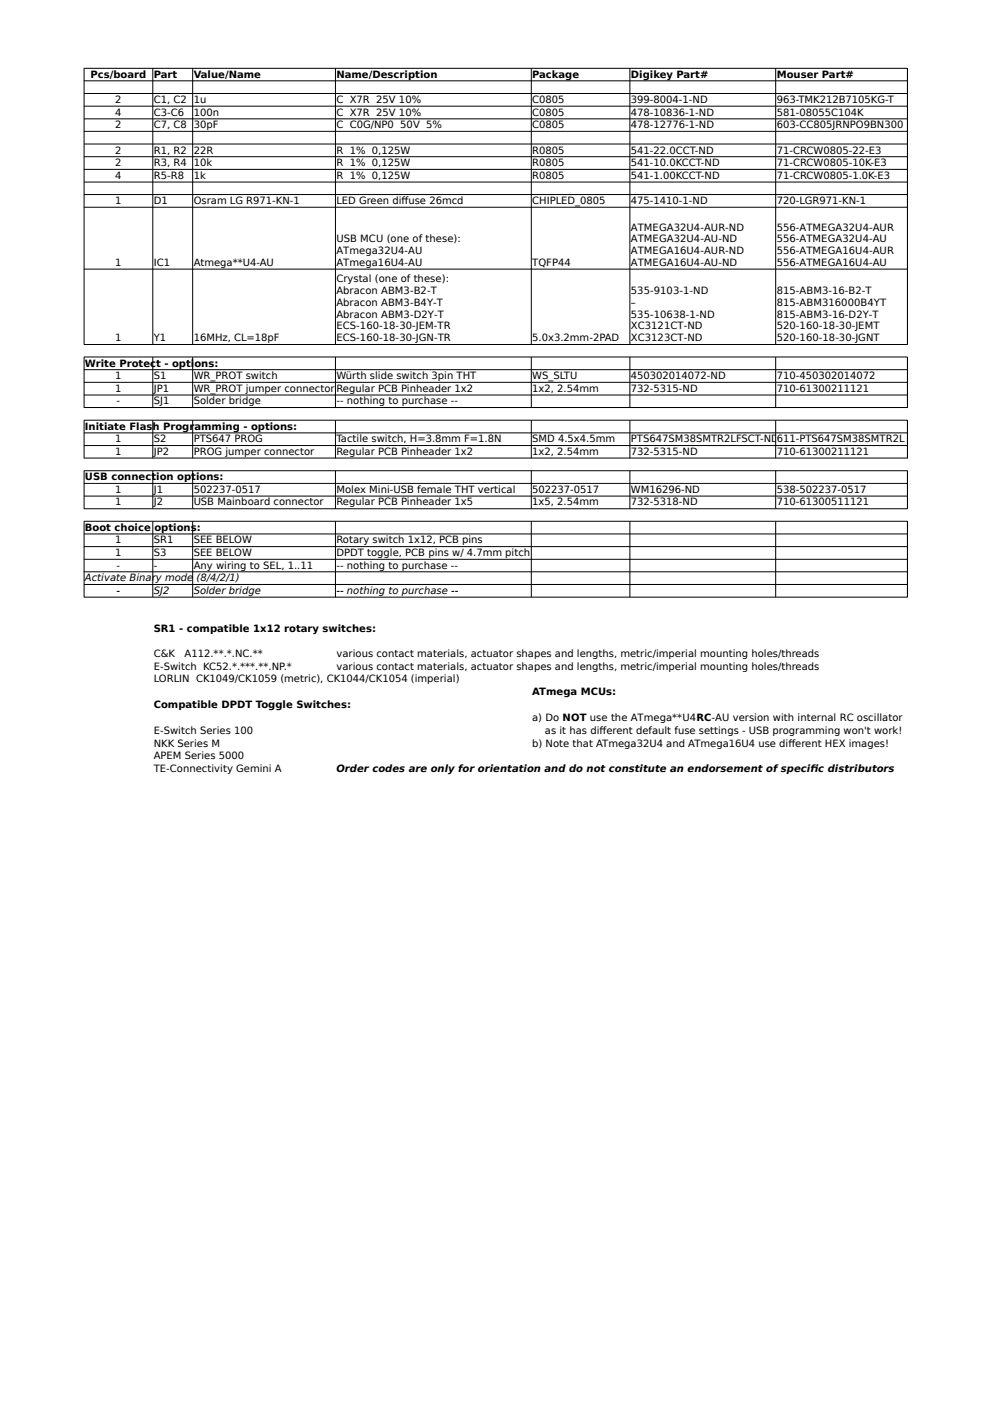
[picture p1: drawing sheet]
<svg xmlns="http://www.w3.org/2000/svg" width="210mm" height="297mm" viewBox="0 0 210 297" stroke-linecap="round" stroke-linejoin="round" font-family="sans-serif">
<defs><g id="words">
<g font-size="2.1">
<text x="19.1" y="16.4">Pcs/board</text>
<text x="32.5" y="16.4">Part</text>
<text x="41" y="16.4">Value/Name</text>
<text x="71.2" y="16.4">Name/Description</text>
<text x="112.6" y="16.4">Package</text>
<text x="133.4" y="16.4">Digikey Part#</text>
<text x="164.3" y="16.4">Mouser Part#</text>
<text x="24.4" y="21.8">2</text>
<text x="32.5" y="21.8">C1, C2</text>
<text x="41" y="21.8">1u</text>
<text x="71.2" y="21.8">C X7R 25V 10%</text>
<text x="112.6" y="21.8">C0805</text>
<text x="133.4" y="21.8">399-8004-1-ND</text>
<text x="164.3" y="21.8">963-TMK212B7105KG-T</text>
<text x="24.4" y="24.4">4</text>
<text x="24.4" y="27.1">2</text>
<text x="32.5" y="24.4">C3-C6</text>
<text x="32.5" y="27.1">C7, C8</text>
<text x="41" y="24.4">100n</text>
<text x="41" y="27.1">30pF</text>
<text x="71.2" y="24.4">C X7R 25V 10%</text>
<text x="71.2" y="27.1">C C0G/NP0 50V 5%</text>
<text x="112.6" y="24.4">C0805</text>
<text x="112.6" y="27.1">C0805</text>
<text x="133.4" y="24.4">478-10836-1-ND</text>
<text x="133.4" y="27.1">478-12776-1-ND</text>
<text x="164.3" y="24.4">581-08055C104K</text>
<text x="164.3" y="27.1">603-CC805JRNPO9BN300</text>
<text x="24.4" y="32.5">2</text>
<text x="24.4" y="35.1">2</text>
<text x="32.5" y="32.5">R1, R2</text>
<text x="32.5" y="35.1">R3, R4</text>
<text x="41" y="32.5">22R</text>
<text x="41" y="35.1">10k</text>
<text x="71.2" y="32.5">R 1% 0,125W</text>
<text x="71.2" y="35.1">R 1% 0,125W</text>
<text x="112.6" y="32.5">R0805</text>
<text x="112.6" y="35.1">R0805</text>
<text x="133.4" y="32.5">541-22.0CCT-ND</text>
<text x="133.4" y="35.1">541-10.0KCCT-ND</text>
<text x="164.3" y="32.5">71-CRCW0805-22-E3</text>
<text x="164.3" y="35.1">71-CRCW0805-10K-E3</text>
<text x="24.4" y="37.8">4</text>
<text x="32.5" y="37.8">R5-R8</text>
<text x="41" y="37.8">1k</text>
<text x="71.2" y="37.8">R 1% 0,125W</text>
<text x="112.6" y="37.8">R0805</text>
<text x="133.4" y="37.8">541-1.00KCCT-ND</text>
<text x="164.3" y="37.8">71-CRCW0805-1.0K-E3</text>
<text x="24.4" y="43.2">1</text>
<text x="32.5" y="43.2">D1</text>
<text x="41" y="43.2">Osram LG R971-KN-1</text>
<text x="71.2" y="43.2">LED Green dif</text>
<text x="84.9" y="43.2">fuse 26mcd</text>
<text x="112.6" y="43.2">CHIPLED_0805</text>
<text x="133.4" y="43.2">475-1410-1-ND</text>
<text x="164.3" y="43.2">720-LGR971-KN-1</text>
<text x="71.2" y="51.3">USB MCU (one of these):</text>
<text x="71.2" y="53.7">ATmega32U4-AU</text>
<text x="133.4" y="48.8">ATMEGA32U4-AUR-ND</text>
<text x="133.4" y="51.3">ATMEGA32U4-AU-ND</text>
<text x="133.4" y="53.7">ATMEGA16U4-AUR-ND</text>
<text x="164.3" y="48.8">556-ATMEGA32U4-AUR</text>
<text x="164.3" y="51.3">556-ATMEGA32U4-AU</text>
<text x="164.3" y="53.7">556-ATMEGA16U4-AUR</text>
<text x="24.4" y="56.3">1</text>
<text x="32.5" y="56.3">IC1</text>
<text x="41" y="56.3">Atmega**U4-AU</text>
<text x="71.2" y="56.3">ATmega16U4-AU</text>
<text x="71.2" y="59.7">Crystal (one of these):</text>
<text x="112.6" y="56.3">TQFP44</text>
<text x="133.4" y="56.3">ATMEGA16U4-AU-ND</text>
<text x="164.3" y="56.3">556-ATMEGA16U4-AU</text>
<text x="71.2" y="62.2">Abracon ABM3-B2-T</text>
<text x="71.2" y="64.7">Abracon ABM3-B4Y-T</text>
<text x="133.4" y="62.2">535-9103-1-ND</text>
<text x="133.4" y="64.7">–</text>
<text x="164.3" y="62.2">815-ABM3-16-B2-T</text>
<text x="164.3" y="64.7">815-ABM316000B4YT</text>
<text x="71.2" y="67.2">Abracon ABM3-D2Y-T</text>
<text x="71.2" y="69.7">ECS-160-18-30-JEM-TR</text>
<text x="133.4" y="67.2">535-10638-1-ND</text>
<text x="133.4" y="69.7">XC3121CT-ND</text>
<text x="164.3" y="67.2">815-ABM3-16-D2Y-T</text>
<text x="164.3" y="69.7">520-160-18-30-JEMT</text>
<text x="18" y="77.5">Write Protect - options:</text>
<text x="24.4" y="72.2">1</text>
<text x="32.5" y="72.2">Y1</text>
<text x="41" y="72.2">16MHz, CL=18pF</text>
<text x="71.2" y="72.2">ECS-160-18-30-JGN-TR</text>
<text x="112.6" y="72.2">5.0x3.2mm-2PAD</text>
<text x="133.4" y="72.2">XC3123CT-ND</text>
<text x="164.3" y="72.2">520-160-18-30-JGNT</text>
<text x="24.4" y="80.2">1</text>
<text x="24.4" y="82.9">1</text>
<text x="32.5" y="80.2">S1</text>
<text x="32.5" y="82.9">JP1</text>
<text x="41" y="80.2">WR_PROT switch</text>
<text x="41" y="82.9">WR_PROT jumper connector</text>
<text x="71.2" y="80.2">Würth slide switch 3pin THT</text>
<text x="71.2" y="82.9">Regular PCB Pinheader 1x2</text>
<text x="112.6" y="80.2">WS_SLTU</text>
<text x="112.6" y="82.9">1x2, 2.54mm</text>
<text x="133.4" y="80.2">450302014072-ND</text>
<text x="133.4" y="82.9">732-5315-ND</text>
<text x="164.3" y="80.2">710-450302014072</text>
<text x="164.3" y="82.9">710-61300211121</text>
<text x="24.7" y="85.5">-</text>
<text x="32.5" y="85.5">SJ1</text>
<text x="41" y="85.5">Solder bridge</text>
<text x="71.2" y="85.5">-- nothing to purchase --</text>
<text x="18" y="90.9">Initiate Flash Programming - options:</text>
<text x="24.4" y="93.5">1</text>
<text x="32.5" y="93.5">S2</text>
<text x="41" y="93.5">PTS647 PROG</text>
<text x="71.2" y="93.5">Tactile switch, H=3.8mm F=1.8N</text>
<text x="112.6" y="93.5">SMD 4.5x4.5mm</text>
<text x="133.4" y="93.5">PTS647SM38SMTR2LFSCT-ND611-PTS647SM38SMTR2L</text>
<text x="18" y="101.6">USB connection options:</text>
<text x="24.4" y="96.2">1</text>
<text x="32.5" y="96.2">JP2</text>
<text x="41" y="96.2">PROG jumper connector</text>
<text x="71.2" y="96.2">Regular PCB Pinheader 1x2</text>
<text x="112.6" y="96.2">1x2, 2.54mm</text>
<text x="133.4" y="96.2">732-5315-ND</text>
<text x="164.3" y="96.2">710-61300211121</text>
<text x="24.4" y="104.2">1</text>
<text x="24.4" y="106.9">1</text>
<text x="32.5" y="104.2">J1</text>
<text x="32.5" y="106.9">J2</text>
<text x="41" y="104.2">502237-0517</text>
<text x="41" y="106.9">USB Mainboard connector</text>
<text x="71.2" y="104.2">Molex Mini-USB female THT vertical</text>
<text x="71.2" y="106.9">Regular PCB Pinheader 1x5</text>
<text x="112.6" y="104.2">502237-0517</text>
<text x="112.6" y="106.9">1x5, 2.54mm</text>
<text x="133.4" y="104.2">WM16296-ND</text>
<text x="133.4" y="106.9">732-5318-ND</text>
<text x="164.3" y="104.2">538-502237-0517</text>
<text x="164.3" y="106.9">710-61300511121</text>
<text x="18" y="112.3">Boot choice options:</text>
<text x="24.4" y="114.9">1</text>
<text x="24.4" y="117.6">1</text>
<text x="32.5" y="114.9">SR1</text>
<text x="32.5" y="117.6">S3</text>
<text x="41" y="114.9">SEE BELOW</text>
<text x="41" y="117.6">SEE BELOW</text>
<text x="71.2" y="114.9">Rotary switch 1x12, PCB pins</text>
<text x="71.2" y="117.6">DPDT toggle, PCB pins w/ 4.7mm pitch</text>
<text x="18" y="123">Activate Binary mode (8/4/2/1)</text>
<text x="24.7" y="120.3">-</text>
<text x="24.7" y="125.6">-</text>
<text x="32.5" y="120.3">-</text>
<text x="32.5" y="125.6">SJ2</text>
<text x="41" y="120.3">Any wiring to SEL, 1..11</text>
<text x="41" y="125.6">Solder bridge</text>
<text x="71.2" y="120.3">-- nothing to purchase --</text>
<text x="71.2" y="125.6">-- nothing to purchase --</text>
<text x="32.5" y="133.7">SR1 - compatible 1x12 rotary switches:</text>
<text x="32.5" y="139">C&amp;K</text>
<text x="32.5" y="141.7">E-Switch KC52.*.***.**.NP.*</text>
<text x="39" y="139">A112.**.*.NC.**</text>
<text x="71.2" y="139">various contact materials, actuator shapes and lengths, metric/imperial mounting holes/threads</text>
<text x="71.2" y="141.7">various contact materials, actuator shapes and lengths, metric/imperial mounting holes/threads</text>
<text x="32.5" y="144.3">LORLIN CK1049/CK1059 (metric), CK1044/CK1054 (imperial)</text>
<text x="32.5" y="149.7">Compatible DPDT Toggle Switches:</text>
<text x="112.6" y="147">ATmega MCUs:</text>
<text x="32.5" y="155.2">E-Switch Series 100</text>
<text x="112.6" y="152.6">a) Do NOT use the ATmega**U4RC-AU version with internal RC oscillator</text>
<text x="115.3" y="155.2">as it has dif</text>
<text x="126.8" y="155.2">ferent default fuse settings - USB programming won't work!</text>
<text x="32.5" y="157.9">NKK Series M</text>
<text x="32.5" y="160.6">APEM Series 5000</text>
<text x="112.6" y="157.9">b) Note that ATmega32U4 and ATmega16U4 use dif</text>
<text x="166.7" y="157.9">ferent HEX images!</text>
<text x="32.5" y="163.3">TE-Connectivity Gemini A</text>
<text x="71.2" y="163.3">Order codes are only for orientation and do not constitute an endorsement of specif</text>
<text x="171.4" y="163.3">ic distributors</text>
</g>
</g></defs>
<g fill="none" stroke="#000" stroke-width=".21">
<path d="M17.7 14.5h174.2v58.4h-174.2zM17.7 17.1h174.2M17.7 19.8h174.2M32.3 14.4v58.5M40.7 14.4v58.5M70.9 14.4v58.5M112.4 14.4v58.5M133.2 14.4v58.5M164 14.4v58.5M17.7 22.5h174.2M17.7 25.1h174.2M17.7 27.8h174.2"/>
<path d="M17.7 30.5h174.2M17.7 33.1h174.2M17.7 35.8h174.2M17.7 38.5h174.2M17.7 41.2h174.2M17.7 43.8h174.2M17.7 56.9h174.2M17.7 75.5h174.2v10.7h-174.2zM17.7 78.2h174.2M32.3 75.5v10.7M40.7 75.5v10.7M70.9 75.5v10.7"/>
<path d="M112.4 75.5v10.7M133.2 75.5v10.7M164 75.5v10.7M17.7 80.9h174.2M17.7 83.6h174.2M17.7 88.9h174.2v8h-174.2zM17.7 91.6h174.2M17.7 94.2h174.2M17.7 99.6h174.2v8h-174.2zM32.3 88.9v8M32.3 99.6v8M40.7 88.9v8"/>
<path d="M40.7 99.6v8M70.9 88.9v8M70.9 99.6v8M112.4 88.9v8M112.4 99.6v8M133.2 88.9v8M133.2 99.6v8M164 88.9v8M164 99.6v8M17.7 102.3h174.2M17.7 104.9h174.2M17.7 110.3h174.2v16h-174.2z"/>
<path d="M17.7 112.9h174.2M17.7 115.6h174.2M17.7 118.3h174.2M32.3 110.3v16M40.7 110.3v16M70.9 110.3v16M112.4 110.3v16M133.2 110.3v16M164 110.3v16M17.7 121h174.2M17.7 123.6h174.2"/>
</g>
<use href="#words"/>
</svg>
